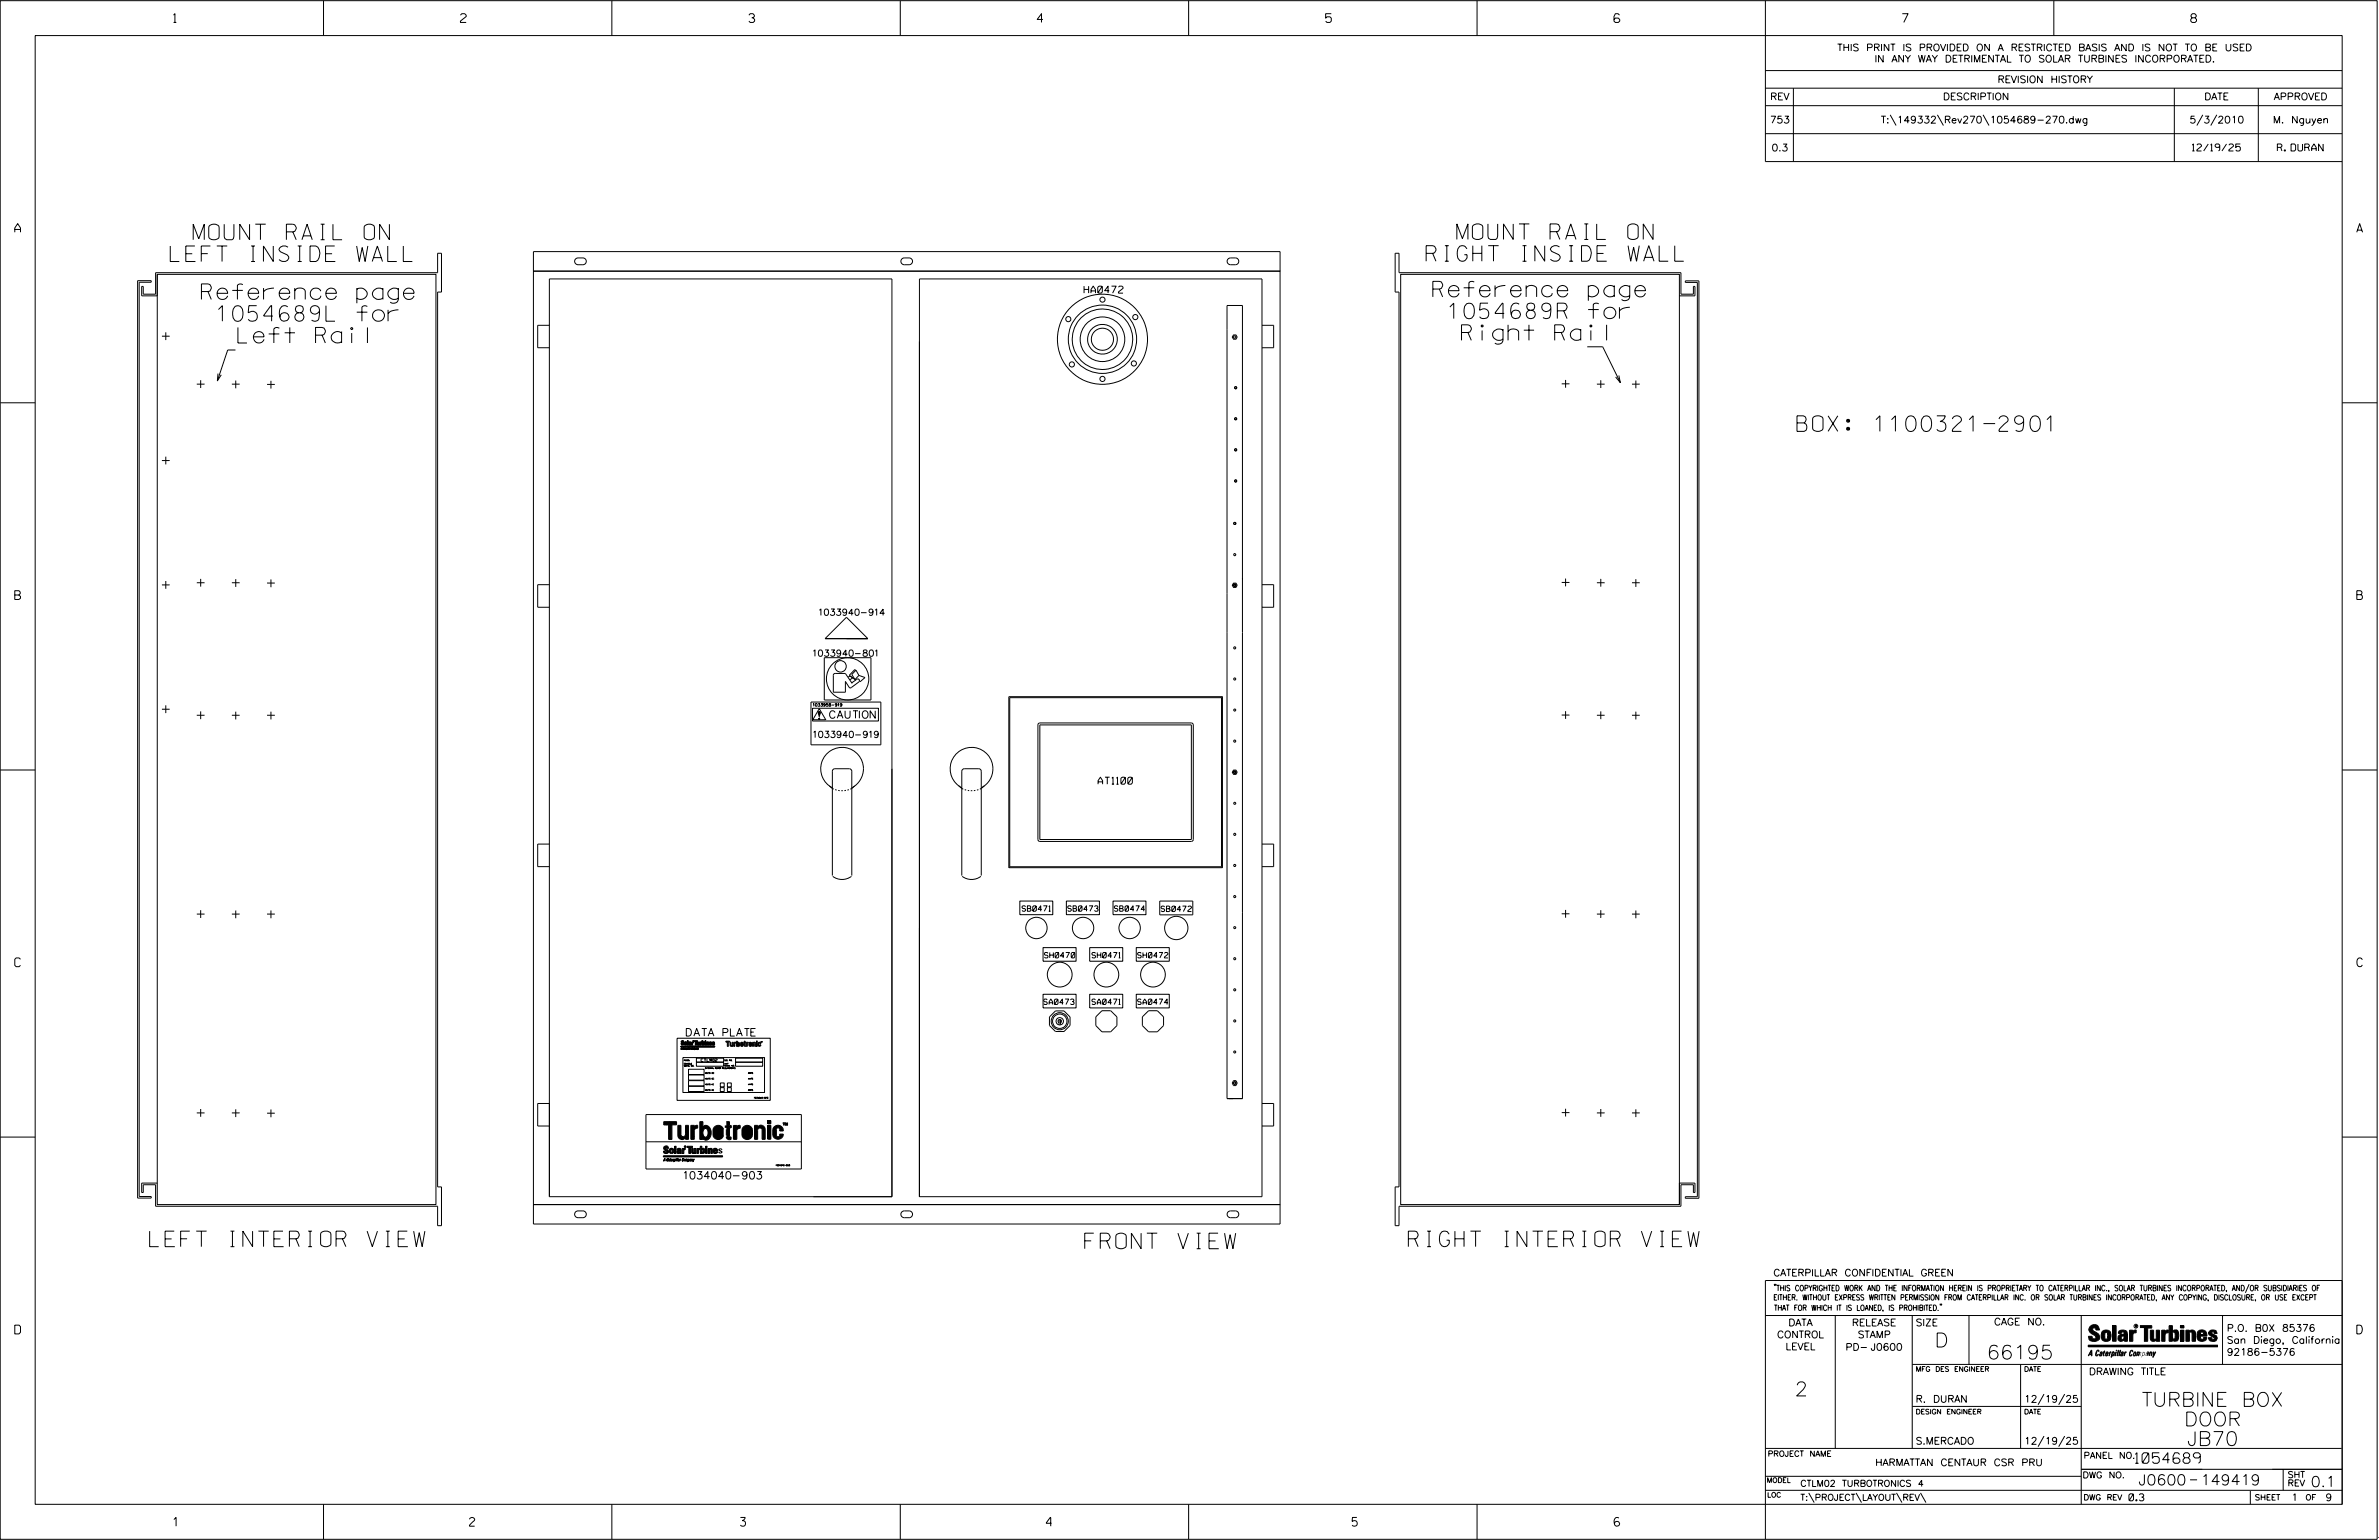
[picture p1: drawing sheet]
<svg xmlns="http://www.w3.org/2000/svg" width="864mm" height="559mm" viewBox="0 0 864 559" stroke-linecap="round" stroke-linejoin="round" font-family="sans-serif">
<defs><g id="words">
<g font-size="5.6">
<text x="70.1" y="87">MOUNT RAIL ON</text>
<text x="528.8" y="86.9">MOUNT RAIL ON</text>
<text x="61.8" y="94.9">LEFT INSIDE WALL</text>
<text x="517.7" y="94.8">RIGHT INSIDE WALL</text>
<text x="520.1" y="107.7">Reference page</text>
<text x="73.1" y="108.7">Reference page</text>
<text x="78.8" y="116.6">1054689L for</text>
<text x="525.8" y="115.6">1054689R for</text>
<text x="86.3" y="124.5">Left Rail</text>
<text x="530.5" y="123.5">Right Rail</text>
<text x="652.3" y="156.5">BOX: 1100321-2901</text>
<text x="54.3" y="452.3">LEFT INTERIOR VIEW</text>
<text x="393.8" y="453.1">FRONT VIEW</text>
<text x="511.2" y="452.3">RIGHT INTERIOR VIEW</text>
</g>
<g font-size="5.1">
<text x="702.3" y="488.8">D</text>
<text x="721.2" y="493.2">66195</text>
<text x="651.5" y="506.5">2</text>
<text x="777.5" y="510.3">TURBINE BOX</text>
<text x="792.8" y="517.4">DOOR</text>
<text x="793.9" y="524.5">JB70</text>
</g>
<g font-size="3.8">
<text x="775.1" y="531">1054689</text>
<text x="776.3" y="538.9">J0600</text>
<text x="798.8" y="538.9">149419</text>
<text x="838.8" y="539.5">0.1</text>
</g>
<g font-size="3.2">
<text x="63" y="8.2">1</text>
<text x="167.2" y="8.2">2</text>
<text x="271.8" y="8.2">3</text>
<text x="376.5" y="8.2">4</text>
<text x="481.2" y="8.2">5</text>
<text x="690.6" y="8.2">7</text>
<text x="795.3" y="8.2">8</text>
<text x="5.4" y="84.3">A</text>
<text x="855.5" y="84.3">A</text>
<text x="5.4" y="217.5">B</text>
<text x="855.6" y="217.5">B</text>
<text x="5.4" y="350.8">C</text>
<text x="855.6" y="350.8">C</text>
<text x="5.4" y="484">D</text>
<text x="855.6" y="484">D</text>
<text x="62.8" y="553.8">1</text>
<text x="170.4" y="553.8">2</text>
<text x="268.8" y="553.8">3</text>
<text x="379.8" y="553.8">4</text>
<text x="490.8" y="553.8">5</text>
<text x="585.9" y="553.8">6</text>
</g>
<g font-size="2.7">
<text x="301.2" y="260.6">CAUTION</text>
<text x="249.1" y="375.9">DATA PLATE</text>
<text x="248.4" y="427.8">1034040-903</text>
</g>
<g font-size="2.5">
<text x="666.9" y="18.5">THIS PRINT IS PROVIDED ON A RESTRICTED BASIS AND IS NOT TO BE USED</text>
<text x="680.5" y="22.6">IN ANY WAY DETRIMENTAL TO SOLAR TURBINES INCORPORATED.</text>
<text x="725.1" y="30">REVISION HISTORY</text>
<text x="642.6" y="36.3">REV</text>
<text x="705.3" y="36.3">DESCRIPTION</text>
<text x="800.2" y="36.3">DATE</text>
<text x="825.4" y="36.3">APPROVED</text>
<text x="642.5" y="44.7">753</text>
<text x="682.8" y="44.7">T:\149332\Rev270\1054689-270.dwg</text>
<text x="794.8" y="44.7">5/3/2010</text>
<text x="825.1" y="44.7">M. Nguyen</text>
<text x="643.1" y="54.8">0.3</text>
<text x="795.8" y="54.8">12/19/25</text>
<text x="826.7" y="54.8">R. DURAN</text>
<text x="393.5" y="106.4">HA0472</text>
<text x="398.6" y="284.5">AT1100</text>
<text x="643.8" y="463">CATERPILLAR CONFIDENTIAL GREEN</text>
<text x="645.1" y="485.5">CONTROL</text>
<text x="649.2" y="481.1">DATA</text>
<text x="672.3" y="481.1">RELEASE</text>
<text x="674.4" y="485.5">STAMP</text>
<text x="695.4" y="481.1">SIZE</text>
<text x="723.8" y="480.8">CAGE NO.</text>
<text x="808.4" y="483.1">P.O. B0X 85376</text>
<text x="648.2" y="489.8">LEVEL</text>
<text x="669.9" y="490">PD- J0600</text>
<text x="808.4" y="487.5">San Diego, California</text>
<text x="808.4" y="491.8">92186-5376</text>
<text x="758.3" y="498.9">DRAWING TITLE</text>
<text x="695.4" y="508.9">R. DURAN</text>
<text x="734.8" y="508.9">12/19/25</text>
<text x="695.4" y="524.1">S.MERCADO</text>
<text x="734.8" y="524.1">12/19/25</text>
<text x="680.7" y="531.9">HARMATTAN CENTAUR CSR PRU</text>
<text x="772.8" y="544.6">0.3</text>
<text x="831.8" y="544.6">1</text>
<text x="844.2" y="544.6">9</text>
</g>
<g font-size="2.3">
<text x="297.4" y="223.3">1033940-914</text>
<text x="295.3" y="238.2">1033940-801</text>
<text x="295.4" y="267.6">1033940-919</text>
<text x="756.4" y="529.2">PANEL NO.</text>
<text x="653.5" y="539.4">CTLM02 TURBOTRONICS 4</text>
<text x="756" y="536.3">DWG NO.</text>
<text x="830.4" y="539.3">REV</text>
<text x="830.4" y="536.2">SHT</text>
<text x="653.5" y="544.5">T:\PROJECT\LAYOUT\REV\</text>
</g>
<g font-size="2">
<text x="371" y="330.7">SB0471</text>
<text x="387.6" y="330.7">SB0473</text>
<text x="404.5" y="330.7">SB0474</text>
<text x="421.5" y="330.8">SB0472</text>
<text x="379.1" y="347.6">SH0470</text>
<text x="396.4" y="347.6">SH0471</text>
<text x="413" y="347.6">SH0472</text>
<text x="378.9" y="364.5">SA0473</text>
<text x="396.4" y="364.5">SA0471</text>
<text x="413" y="364.5">SA0474</text>
<text x="643.8" y="468.4">&quot;THIS COPYRIGHTED WORK AND THE INFORMATION HEREIN IS PROPRIETARY TO CATERPILLAR INC., SOLAR TURBINES INCORPORATED, AND/OR SUBSIDIARIES OF</text>
<text x="643.8" y="471.8">EITHER. WITHOUT EXPRESS WRITTEN PERMISSION FROM CATERPILLAR INC. OR SOLAR TURBINES INCORPORATED, ANY COPYING, DISCLOSURE, OR USE EXCEPT</text>
<text x="644" y="475.6">THAT FOR WHICH IT IS LOANED, IS PROHIBITED.&quot;</text>
<text x="641.7" y="528.5">PROJECT NAME</text>
<text x="756.3" y="544.3">DWG REV</text>
<text x="818.5" y="544.3">SHEET</text>
<text x="836.9" y="544.3">OF</text>
</g>
<g font-size="1.8">
<text x="695.4" y="497.6">MFG DES ENGINEER</text>
<text x="734.8" y="497.6">DATE</text>
<text x="695.4" y="513.1">DESIGN ENGINEER</text>
<text x="734.8" y="513.1">DATE</text>
<text x="641.3" y="538">MODEL</text>
<text x="641.5" y="543.3">LOC</text>
</g>
<text font-size="1.1" x="254.5" y="385.2">CTLM02</text>
<text font-size="1" x="295.2" y="256.3">1033958-919</text>
<text font-size=".9" x="775.1" y="481.7">R</text>
<text font-size=".5" x="281.5" y="423.1">1034040-903</text>
<g font-size=".4">
<text x="248.3" y="385">MODEL</text>
<text x="248.3" y="386.2">CONSOLE</text>
<text x="256" y="387.8">EXTERNAL POWER REQUIREMENTS</text>
<text x="256" y="389.6">VOLTS DC</text>
<text x="263" y="386.2">UNIT</text>
<text x="263" y="386.9">SERIAL NO.</text>
<text x="271.6" y="389.6">AMPS</text>
<text x="256" y="391.6">VOLTS DC</text>
<text x="256" y="393.7">VOLTS AC</text>
<text x="256" y="395.8">VOLTS AC</text>
<text x="271.6" y="391.6">AMPS</text>
<text x="271.6" y="393.7">AMPS</text>
<text x="271.6" y="395.8">AMPS</text>
<text x="248.5" y="416.2">R</text>
</g>
<text font-size=".2" x="251.6" y="377.8">R</text>
</g></defs>
<g fill="none" stroke="#000" stroke-width=".36">
<path d="M.1 .2h862.8v558.4h-862.8zM12.8 12.9h837.4v533h-837.4zM117.4 .2v12.7M222.1 .2v12.7M326.8 .2v12.7M431.5 .2v12.7M536.2 .2v12.7M587.9 5.5l-.5-.5h-1l-.5 1v1.7l.5 .4h1l.6-.4v-.6l-.6-.5h-1l-.5 .5M640.9 .2v58.4h209.3M745.6 .2v12.7M640.9 25.6h209.3M640.9 32h209.3"/>
<path d="M640.9 38.3h209.3M651 32v26.6M789.3 32v26.6M819.8 32v26.6M640.9 48.5h209.3M686.2 41.7l2.1 3.8M703.3 41.7l2.2 3.8M719.9 41.7l2.1 3.8M799.6 41.7l-2.1 3.8M804.7 41.7l-2.2 3.8M57.1 99.6h101.2v337.5h-101.2zM57.1 99.6v7.8h-5.7v-3.5h.6v2.9h4.5v-7.8h102.4v-7.1h1.4v14.1h-1.4v324.7h1.4v14h-1.4v-7h-102.4v-7.8h-4.5v2.8h-.6v-3.4h5.7"/>
<path d="M193.6 98.4h271.1v338.7h-271.1zM193.6 91.3h271.1v7.1h-271.1zM208.8 94.1l.6-.4 2.2-.1a1.23 1.23 0 0 1 1.2 1.2 1.23 1.23 0 0 1-1.2 1.3l-2.5-.3-.5-1zM327.3 94.1l.6-.4 2.1-.1a1.23 1.23 0 0 1 1.3 1.2 1.23 1.23 0 0 1-1.3 1.3l-2.5-.3-.5-1zM445.7 94.1l.6-.4 2.2-.1a1.23 1.23 0 0 1 1.2 1.2 1.23 1.23 0 0 1-1.2 1.3l-2.5-.3-.5-1zM508.5 99.6h101.1v337.5h-101.1zM50 101.8h4.9v.6h-4.4v331.8h4.4v.5h-4.9zM199.4 101.2h124.4v333h-124.4zM199.4 118h-4.2v8.2h4.2M333.8 101.2h124.3v333h-124.3zM445.4 110.8h5.6v287.8h-5.6zM458.1 118h4.3v8.2h-4.3"/>
<path d="M609.6 107.4h5.7v-3.5h-.6v2.9h-4.5v-7.8h-102.3v-7.1h-1.5v14.1h1.5v324.7h-1.5v14h1.5v-7h102.3v-7.8h4.5v2.8h.6v-3.4h-5.7v7.8M611.8 101.9h4.9v332.9h-4.9v-.6h4.4v-331.7h-4.4zM58.8 122h2.8M60.2 120.6v2.8M71.4 139.4h2.9M72.8 138v2.8M79.1 135.6l-.2 2.6 1.4-2.2M84.2 139.4h2.8M85.5 127h-2.8l-3.8 11.2M85.6 138.1v2.8M96.9 139.5h2.9M98.4 138.2v2.8"/>
<path d="M447.8 121.5h.9l.4 .8-.4 .8h-.9l-.5-.8zM566.9 139.3h2.8M568.3 137.9v2.8M579.7 139.4h2.8M581.1 138v2.8M581.8 125.8l6.4 13M587.7 136.2l.5 2.6-1.7-2M592.4 139.4h2.8M593.8 138.1v2.8M.1 146.2h12.7M850.2 146.2h12.7M58.8 167.1h2.8"/>
<path d="M60.2 165.7v2.8M58.8 212.2h2.8M60.2 210.8v2.8M71.4 211.5h2.9M72.8 210v2.9M84.2 211.5h2.8M85.6 210.1v2.9M96.9 211.6h2.9M98.4 210.3v2.8M199.4 212.2h-4.2v8.1h4.2M447.8 211.6h.9l.4 .8-.4 .7h-.9l-.5-.7zM458.1 212.2h4.3v8.1h-4.3"/>
<path d="M566.9 211.3h2.8M568.3 209.9v2.9M579.7 211.5h2.8M581.1 210v2.9M592.4 211.5h2.8M593.8 210.1v2.9M299.2 238.7h17v15.3h-17zM307.3 224l7.7 7.7h-15.5zM58.8 257.4h2.8M60.2 255.9v2.9M71.4 259.5h2.9M72.8 258.1v2.8"/>
<path d="M84.2 259.5h2.8M85.6 258.2v2.9M96.9 259.5h2.9M98.4 258.2v2.9M294.4 254.7h25.4v15.6h-25.4zM295 257h23.9v4.6h-23.9zM297.4 257.1l2.4 4.1h-4.7zM297.8 258.7l-.8 .5M307.9 245.7l.7-.4 .9 .7-1 .7M309.2 247.8l1.6-1.2a.63 .63 0 0 1 1-.1 .63 .63 0 0 1-.1 1l-3.1 2.1-1.7-2.3v3.9h-4.4v-6.4l.4-.4h4l2.5 3.6M310.4 246.6l.3 .1M310.6 243.3l-.3-.3-2 2 2.1 1.6"/>
<path d="M311.8 245.1l-1.4 1.5M311.8 245.1l-1.1-1.9-1.5 1.6 1.2 1.8M311.8 245.1l2.2 .8-1.8 1.5M443.4 253.2v61.3M443.4 253.2h-76.9v61.3M443.8 252.8l-.4 .4M443.8 252.8v62.1M443.8 252.8h-77.6v62.1M566.9 259.5h2.8M568.3 258.1v2.7M579.7 259.5h2.8M581.1 258.1v2.8"/>
<path d="M592.4 259.5h2.8M593.8 258.2v2.9M.1 279.4h12.7M297.2 260.8l.1 .1M297.3 260.9h.1M297.3 260.7l.3 .2M297.3 260.8l.1 .1M297.3 260.7l-.1 .1M297.4 260.7l.1 .2M297.4 260.7l-.2 .1M297.4 260.7l-.1 .2M297.5 260.7l.1 .2"/>
<path d="M297.5 260.7l-.2 .2M297.5 260.8l-.2 .1M297.6 260.7l-.2 .2M297.6 260.9h.1M297.6 260.8l-.2 .2M377 262.5l.5-.2h55l.5 .2 .2 .5v41.6l-.2 .5-.5 .2h-55l-.5-.2-.2-.5v-41.6zM377.5 263h55v41.6h-55zM447.8 279.4h.9l.4 .8-.4 .8h-.9l-.5-.8zM850.2 279.4h12.7M301.1 285.2l1.5 1.1M303.2 286.5l.5 .2M304.3 286.8l.5 .1"/>
<path d="M305.4 286.9h.6M307.1 286.8l-.6 .1M308.2 286.5l-.6 .2M309.2 285.9a7.8 7.8 0 0 0 2.5-11.8 7.8 7.8 0 0 0-12 0 7.8 7.8 0 0 0 2.5 11.8M310.3 285.2l-1.6 1.1M348.1 285.2l1.6 1.1M350.2 286.5l.5 .2M351.3 286.8l.5 .1M352.4 286.9h.6M354.1 286.8l-.6 .1M355.2 286.5l-.6 .2M356.2 285.9a7.8 7.8 0 0 0 2.5-11.8 7.8 7.8 0 0 0-12.1 0 7.8 7.8 0 0 0 2.5 11.8"/>
<path d="M357.3 285.2l-1.6 1.1M199.4 306.3h-4.2v8.2h4.2M302.2 317.7v-37.9l.2-.6 .6-.3h5.3l.6 .3 .3 .6v37.9M302.3 318a5.6 5.6 0 0 0 6.8 0M349.1 317.7v-37.9l.3-.6 .6-.3h5.3l.6 .3 .3 .6v37.9M349.3 318a5.6 5.6 0 0 0 6.8 0M366.2 314.9h77.6M366.5 314.5l-.3 .4M366.5 314.5h76.9M443.4 314.5l.4 .4M458.1 306.3h4.3v8.2h-4.3M71.4 331.7h2.9"/>
<path d="M72.8 330.3v2.8M84.2 331.7h2.8M85.6 330.4v2.8M96.9 331.7h2.9M98.4 330.4v2.8M370.2 327h12v4.9h-12zM387.1 327h12v4.9h-12zM404 327h12v4.9h-12zM421 327h12v5h-12zM566.9 331.6h2.8M568.3 330.2v2.8M579.7 331.7h2.8"/>
<path d="M581.1 330.3v2.8M592.4 331.7h2.8M593.8 330.4v2.8M378.6 343.9h12v4.9h-12zM395.6 343.9h12v4.9h-12zM412.5 343.9h12v4.9h-12zM245.8 376.7h33.8v22.6h-33.8zM247.2 379.7l12.2 .2zM247.2 379.6l12.2 .2zM247.2 379.7h12.2M247.3 377.8l.8-.1 .1 .4-.6-.2 .3 .4a.49 .49 0 0 1 .2 .8 .49 .49 0 0 1-.8-.1l-.1-.3 .6 .2 .1-.2-.6-.4zM248.9 378.1l.4 .1v.4v.4l-.5 .2 .4-.1 .1-.4-.1-.4-.4-.2v.9z"/>
<path d="M249.4 377.7h.4v1.5h-.4zM249.5 377.6h.3v1.5h-.3zM250 378.3l.8-.1 .1 1h-.3l-.1-.8zM250 378.2h.8l.1 .9h-.3l-.1-.8zM250.5 378.8l-.2 .2 .2-.5-.6 .4 .2 .3 .5-.1M250.6 378.8l-.3 .1 .3-.4-.6 .3 .2 .3 .4-.1M251.1 378.2l.6-.1-.3 1.1h-.3zM251.1 378.1h.6l-.3 1h-.3zM251.6 377.6h.2v.2h-.2zM252 377.7h1.2v.3h-.4v1.2h-.4v-1.2h-.4zM252.1 377.6h1.1v.3h-.4v1.2h-.4v-1.2h-.3zM253 378.2h.3l.1 .8 .2-.8h.3v1h-.8z"/>
<path d="M253 378.1h.4l.1 .9 .1-.9h.3v1h-.8zM254.1 378.2l.6-.1-.3 1.1h-.3zM254.1 378.1h.6l-.2 1h-.4zM254.8 377.7h.3v1.5h-.3zM254.8 377.6h.4l-.1 1.5h-.3zM255.1 378.2l.6 .1-.1 .9-.5-.1 .3-.4zM255.3 378.1l.4 .1-.1 .9-.5-.1v-.3l.3 .2v-.6l-.3 .1zM255.9 377.7l.3 .2zM255.9 378.2h.3v1h-.3zM255.9 378.1h.3v1h-.3zM255.9 377.6l.3 .3zM256.4 378.2l.8 .1 .1 .9h-.3l-.1-.9-.2 .9h-.3z"/>
<path d="M256.4 378.1l.9 .1v.9h-.3l-.1-.9-.1 .9h-.4zM257.5 378.3l.4-.2-.1 .9 .5-.2a.53 .53 0 0 1-.8 .3 .53 .53 0 0 1 0-.8zM257.5 378.2l.4-.1-.1 .8 .6-.1a.53 .53 0 0 1-.8 .3 .53 .53 0 0 1-.1-.9zM257.9 378.1l.4 .2 .1 .4h-.7l.4-.1zM257.9 378.1l.4 .1 .1 .4h-.6l.3-.1zM258.6 378.3l.7-.1 .1 .3-.6-.1 .6 .4a.43 .43 0 0 1-.4 .4 .43 .43 0 0 1-.5-.4l.6 .1-.6-.3zM258.6 378.2l.7-.1 .1 .3h-.5l.5 .3a.43 .43 0 0 1-.4 .5 .43 .43 0 0 1-.4-.4h.5l-.5-.3zM263.5 377.8h1.4v.3h-.5v1.6h-.4v-1.6h-.5zM264 377.8l-.4 .3M264.4 379.5l-.2 .2M265 378.2h.3v1l.4 .2 .1-1.2h.3v1.5h-.3v-.3l-.3 .3-.4-.1zM265.6 379.4h.1"/>
<path d="M266.4 378.2h.7v.3l-.4 .2v1h-.3zM266.7 379.2l-.3 .4M267.3 377.8h.4v.6a.7 .7 0 0 1 1 .4 .7 .7 0 0 1-.5 .9h-.9zM268.9 378.4l.4-.2 .6 .4v.7l-.3 .3h-.5l-.4-.3zM269.2 378.5l.3 .1-.2 .8zM269.5 378.6h.1M269.5 379.3h.1M270.2 377.8h.3l.2 .4-.2 1.5-.3-.3zM270.9 378.2h.7l-.3 .5v1h-.4zM272 378.4l.4-.2 .4 .2 .1 .9-.3 .3-.7-.1zM272.6 378.6h.1M272.6 379.3h.1"/>
<path d="M272.6 378.6h-.4v.7h.4M272.6 378.6v.7M273.2 378.2l1 .1 .1 1.4h-.3v-1.1l-.4-.1-.1 1.2h-.3zM274.3 378.6h.1M274.6 378.2h.3v1.5h-.3zM274.6 377.7h.3v.3h-.3zM274.9 379.4l-.3 .3M275.1 379.3h.1M275.6 379.7h.1M275.7 379.7h.1M275.9 379.2l.3-.1-.5 .6-.6-.4M275.9 379.2l-.3 .2v-.9l.3 .3 .3-.2-.5-.4-.6 .4v.7"/>
<path d="M275.9 379.2h.1M276.4 377.9l-.1 .3v-.2M276.4 377.9l.3 .3v-.3h-.5l.2 .1M276.5 378v.2M276.6 378v.2M378.6 360.8h12v4.9h-12zM384.5 371.1a.63 .63 0 0 1-.2-1 .63 .63 0 0 1 1 .1 .63 .63 0 0 1-.3 1M384.5 370v1.9M385 370v1.9M395.6 360.8h12v4.9h-12zM412.5 360.8h12v4.9h-12zM247.4 380.3l-.1 .3z"/>
<path d="M247.4 380.2l.1 .6h-.3zM247.5 380.2l-.2 .3zM247.5 380.2v.5h-.3zM247.9 383.8h29.6v12.6h-29.6zM248 380.2l.2 .2-.2-.1-.1 .5zM248 380.2l.2 .1h-.2l-.1 .3 .2-.1-.2 .2zM248.2 380.5l.3-.1-.1 .4zM248.4 380.6h.1M248.3 380.4h.2v.3zM248.6 380.4v.4zM248.6 386.6h-.3l.3 .2-.3 .1M248.7 380.2l-.1 .5z"/>
<path d="M248.8 386.7h.1M248.8 380.4h.3l-.1 .4zM248.9 380.3l.2 .1-.1 .3zM248.8 380.5h.1M248.9 380.5h.1M249 386.5h-.2v.5h.2M249.2 386.7l.2-.2h-.2v.5M249.2 380.4l-.1 .4zM249.2 380.3l-.1 .4zM249.3 386.7l.1 .3M249.4 380.4l.2 .1-.3 .4zM249.5 380.3l.1 .3-.3 .2z"/>
<path d="M249.5 380.4l-.1 .4zM249.5 380.4v.3zM249.6 386.5v.5M249.7 387l.2-.5 .1 .5M249.8 386.8h.2M249.8 380.4l-.1 .4zM249.8 380.3h.1M249.8 380.3l-.1 .4zM249.9 380.2h.1M249.9 394.2h5.7v1.9h-5.7zM249.9 392.1h5.7v1.9h-5.7zM249.9 390.1h5.7v1.8h-5.7z"/>
<path d="M249.9 388h5.7v1.9h-5.7zM250 380.2l-.1 .6zM250 380.2l-.1 .5zM250.1 386.5v.5h.3M250.2 380.2l-.2 .6zM250.2 380.2l-.1 .5zM250.4 380.6h.1M250.3 380.4l.1 .4h-.2zM250.3 380.3l.1 .4h-.2zM250.6 380.4l-.1 .4zM250.6 380.3l-.1 .4zM251.2 386.5v.5l-.3-.5v.5"/>
<path d="M251.5 380.4h.2l-.2 .4zM251.5 380.4h.2l-.2 .3zM251.5 380.4l.1 .3zM251.5 380.4l.1 .2zM251.8 380.4h.4l-.1 .4v-.4l-.4 .4zM251.8 386.9h.1M251.8 380.3h.4l-.1 .4v-.4l-.4 .4zM252.3 380.4l.2 .1-.3 .4zM252.3 380.3l.3 .2-.4 .3zM252.4 380.4l-.1 .3zM252.4 380.4l-.1 .2zM252.8 380.6h.1"/>
<path d="M252.6 380.5l.2-.1v.4h-.2l.2-.3zM252.7 380.4l.2-.1-.1 .4zM252.8 384h9.9v1.4h-9.9zM252.8 385.5h9.9v1.4h-9.9zM253 380.4h.2l-.1 .4v-.4l-.2 .4zM253 380.3h.2v.4l-.1-.4-.2 .4zM253.3 380.4v.3l.2-.3-.3 .5zM253.3 380.3l.1 .3 .2-.3-.3 .5zM261.5 394.7h1.4v1.4h-1.4zM261.5 393h1.4v1.4h-1.4zM263.3 384.6h-.3l.3 .2-.3 .1M263.5 384.9h.1"/>
<path d="M264.1 394.7h1.4v1.4h-1.4zM264.1 393h1.4v1.4h-1.4zM264.2 384.9h.1M265.1 384.5v.5l-.3-.5v.5M265.7 384.9h.1M267 384h9.9v1.4h-9.9zM267 385.5h9.9v1.4h-9.9zM273.8 398.2l.1 .4M274.6 398.1h.3v.4h-.3M275.4 398.5h-.3l.2-.4v.5M276.4 398.5h-.4l.2-.4v.5M277 398.4h.4"/>
<path d="M277.8 398.3l-.2 .1v-.3l.2 .3-.2 .1M278.1 398.2l.1 .4M278.8 398.2l-.3 .1 .2 .3v-.3l-.2 .2M447.8 392.1h.9l.4 .9-.4 .9h-.9l-.5-.9zM.1 412.6h12.7M71.4 403.8h2.9M72.8 402.4v2.8M84.2 403.8h2.8M85.6 402.5v2.8M96.9 403.9h2.9M98.4 402.6v2.8M199.4 400.4h-4.2v8.2h4.2"/>
<path d="M234.5 414.3h56.4M234.5 404.4h56.4v19.8h-56.4zM240.8 419.5h21.5v.2h-21.5zM240.8 419.4h21.5v.3h-21.5zM240.8 419.6h21.5M240.9 407h4.7v1.2h-1.7v5.3h-1.2v-5.3h-1.8zM241.1 416.1a.98 .98 0 0 1 1.4 0l.2 .6-1.1-.4a.93 .93 0 0 0 .9 1l.2 .5a1.02 1.02 0 0 1-1.7 .5l-.2-.6h.6l.1 .3 .5 .1a.97 .97 0 0 0-.9-1zM243.1 407l-1.2 1.2M243.8 418.3l.2-.7-.2-.9 .7 .2 .1 .7-.1 .7-.7 .3M243.9 413.2l-.2 .3M244.9 415.9h.5v2.6h-.5zM245.8 417l.4-.3a.81 .81 0 0 1 1.1 .6v1.2h-.5l-.1-1.4-.9 .1z"/>
<path d="M246.1 408.3h1.1v3.3a.84 .84 0 0 0 .9 .8 .84 .84 0 0 0 .7-1v-3.1h1.1v5.1h-1.1v-.7a1.47 1.47 0 0 1-1.7 .8 1.47 1.47 0 0 1-1-1.6zM246.8 417.9l-.5 .2 .5-.7h-.7l-.4 .6 .3 .5 .8-.2M247.6 416.7h.6v.2l.5-.2v.4l-.4 .2-.1 1.2h-.6zM249.4 415.9h2v.5h-.8v2.1h-.6v-2.1h-.6zM250.8 408.3h1.2v.5l.6-.4 .7-.1v1.1l-.8 .1-.5 .6v3.3h-1.2zM251.1 416.7h.5l.2 1.6 .3-1.6h.5l.1 1.8h-1.5zM252 412.3l-1.1 1.1M253 416.7h.5v.2l.6-.2v.4l-.5 .2-.1 1.2h-.5zM254 407h1.2v2.1a1.58 1.58 0 0 1 1.8-.6 1.58 1.58 0 0 1 1 1.6 2.73 2.73 0 0 1-1.9 3.6l-1-.6v.4h-1.1zM254.2 415.9h.6l-.1 2.6h-.5zM254.8 416.9l.7-.2 .3 .2-.2 1.6-.9-.2v-.4l.3 .4 .2-.7-.2-.6-.2 .3zM255.6 409.7a1.18 1.18 0 0 1 1.3 .4 1.18 1.18 0 0 1 .1 1.3 .97 .97 0 0 1-.9 1.2 .97 .97 0 0 1-.9-1.2v-1z"/>
<path d="M256.1 416.7h.6v1.8h-.6zM256.1 415.9h.6v.4h-.6zM257 416.7l.6 .2a.57 .57 0 0 1 .5-.2 .57 .57 0 0 1 .5 .4v1.4h-.6l-.1-1.5-.3 .1v1.4h-.6zM259.1 416.8l.5-.1-.1 .3a.79 .79 0 0 0 .3 1.2l.1-.3h.6a.94 .94 0 0 1-1.5 .4 .94 .94 0 0 1 .1-1.5zM259.6 416.7a.78 .78 0 0 1 .9 1h-1.1v-.3h.5zM262.4 409.8v2.2M262.6 409.8a1.98 1.98 0 0 0-1.9-1.5 1.98 1.98 0 0 0-1.9 1.5v2.2a1.97 1.97 0 0 0 1.9 1.5 1.97 1.97 0 0 0 1.9-1.5M263.7 412h.1M263.7 407h1.1v1.4h.6v.9h-.6v3l.6 .2v1a1.15 1.15 0 0 1-1.7-1M263.7 409.8v2.2M266.2 408.4h1.3v.4l.5-.4h.7v1l-.7 .1-.5 .6v3.3h-1.3zM269.9 408.9a1.97 1.97 0 0 1 3.3 .9v2.2a1.97 1.97 0 0 1-1.9 1.5 1.97 1.97 0 0 1-2-1.5v-2.2z"/>
<path d="M271.9 409.8a.6 .6 0 0 0-.6-.6 .6 .6 0 0 0-.6 .6v2.2a.6 .6 0 0 0 .6 .6 .6 .6 0 0 0 .6-.6M271.9 412h.1M271.9 409.8v.1M271.9 409.9v2.1M273.9 408.3h1.1v.8a1.46 1.46 0 0 1 1.8-.8 1.46 1.46 0 0 1 1 1.7v3.4h-1.2v-3.5a.84 .84 0 0 0-1-.6 .84 .84 0 0 0-.6 1v3.1h-1.1zM277.8 409.9h.1M278.7 406.6h1.1v1.2h-1.1zM278.7 408.3h1.1v5.1h-1.1zM278.9 406.6l-.2 .2M279.8 412.8l-.5 .6M280.5 412h.1M282.2 413.4h.1"/>
<path d="M282.4 413.4h.1M283 411.9v-.4h1.3a1.95 1.95 0 0 1-1.7 1.9 1.95 1.95 0 0 1-2.1-1.4M283 411.9h.1M283 411.9a.6 .6 0 0 1-.6 .6 .6 .6 0 0 1-.6-.6v-2a.6 .6 0 0 1 .6-.7 .6 .6 0 0 1 .6 .7v.5h1.3a1.93 1.93 0 0 0-1.6-2.1 1.93 1.93 0 0 0-2.2 1.5v2.2M284.2 407.4h.7l-.2 .2v.7zM284.7 408l-.2 .2M285 407.4h.3l.2 .7 .1-.7h.3v.9l-.2-.7-.2 .7-.3-.7-.2 .7zM285.2 407.4l-.2 .2M458.1 400.4h4.3v8.2h-4.3M566.9 403.7h2.8M568.3 402.3v2.8M579.7 403.8h2.8"/>
<path d="M581.1 402.4v2.8M592.4 403.8h2.8M593.8 402.5v2.8M850.2 412.6h12.7M193.6 437.1h271.1v7h-271.1zM208.8 439.9l.6-.5h2.2a1.23 1.23 0 0 1 1.2 1.2 1.23 1.23 0 0 1-1.2 1.3l-2.5-.3-.5-1zM241.3 420.3l.1 1-.1-.3-.5 .3zM241.3 420.4v.6h-.2zM242.2 420.5l.4-.1-.3 .1-.2 .6 .4-.1-.3 .3zM242.8 421l.2-.1-.2 .3zM242.9 420.7h.2l-.1 .6-.4-.2 .4-.2zM243.5 420.5l-.1 .8z"/>
<path d="M243.8 420.7h.3v.3h-.3l-.1 .2 .4-.1-.3 .2zM243.9 420.7l.2 .2h-.3zM244.4 420.6l.2 .1-.4 .6zM244.8 420.6l.3 .3-.5 .6zM244.8 420.8l.3-.1-.3 .6zM245.4 420.6l-.2 .7zM245.5 420.4h.1M245.8 420.3l-.2 1zM246.1 420.3l-.2 1zM246.3 420.7l.3-.1-.1 .7h-.4l.5-.5zM246.3 421v.2zM246.9 420.6l.2 .1-.4 .6z"/>
<path d="M247.8 420.5l.4-.1-.4 .1-.1 .6 .4-.1-.3 .3zM248.5 420.7h.2l-.3 .5zM249 420.6l.6 .1-.2 .6v-.6l-.2 .6v-.6l-.4 .6zM249.9 420.6l.3 .1v.3l-.6 .5zM249.9 420.7l.3 .1-.3 .4zM250.5 420.7l.3-.1-.2 .7h-.3l.4-.5zM250.5 421l-.1 .2zM251 420.6l.4 .1-.2 .6v-.6l-.3 .6zM251.6 420.6l.1 .5 .3-.5-.5 .9zM327.3 439.9l.6-.5h2.1a1.23 1.23 0 0 1 1.3 1.2 1.23 1.23 0 0 1-1.3 1.3l-2.5-.3-.5-1zM445.7 439.9l.6-.5h2.2a1.23 1.23 0 0 1 1.2 1.2 1.23 1.23 0 0 1-1.2 1.3l-2.5-.3-.5-1zM640.9 477.3h209.3"/>
<path d="M644.2 466.1l-.1 .4M644.7 466.1l-.2 .4M666.2 477.3v48.3M694.2 477.3v48.3M704.4 473.3l-.1 .4M704.8 473.3l-.1 .4M714.8 477.3v17.8M755.5 477.3v68.6M806.8 477.3v17.8M816.5 466l-1.4 3.1M850.2 464.6h-209.3v94M850.2 464.8v81.1"/>
<path d="M694.2 495.1h156M733.5 495.1v30.5M758.6 481.4a2.02 2.02 0 0 1 3.1-.1l.5 1.3h-1.3l-.2-.6-.4-.2-.6 .1-.1 .4 .4 .7a2.46 2.46 0 0 1 2.2 2.9 2.83 2.83 0 0 1-3.8 .3l-.3-1.3h1.3l.2 .7 .6 .3 .5-.2 .2-.5-.4-.6-1.9-1.2-.4-.9zM759.2 491.3h-.7l.7-1.2v1.9h.2l-.1-2.1-1.3 2.1 .5-.5h.7M761.3 490l.3-.2 .4 .3-.1 .3-.3-.4-.4 .3-.3 1.6h.4l.4-.5-.3 .6-.4 .1-.3-.4zM762.6 490.6l.5-.1-.1 1.4h-.9a.74 .74 0 0 1 .9-.8l-.3 .7-.5 .1 .2-.5 .6-.2v-.5l-.7 .2zM763 483.2a2.17 2.17 0 0 1 3.1 0l.3 1.4-.3 1.5a2.17 2.17 0 0 1-3.1 0l-.3-1.5zM763.6 490.5l.4-.4 .2 .6h-.3l-.3 .9 .2 .4-.3-.1zM764.1 483.7l.5-.4 .4 .3v2.2l-.4 .2-.5-.2zM764.6 491.1l.6 .2v-.7l-.4-.1-.4 .6-.1 .8h.6M764.6 491.1l-.1 .8h.4M764.6 482.6v.8"/>
<path d="M764.8 490.7l.4 .1v.3h-.6zM765 491.5l-.1 .4zM766 490.5l-.5 1.5zM766 490.8l.4-.3-.4 .4M766.9 481h1.3v5.7h-1.3zM767 490.8l.5 .1-.3 .8-.4 .2zM767.3 490.5h-.5l-.5 2M767.3 490.5a.8 .8 0 0 1 .2 1 .8 .8 0 0 1-.9 .4l-.1 .6M767.3 490.5l-.1 .2M768.1 490.5l-.4 1.5zM768.2 489.9h.3l-.1 .2h-.2zM769 489.9l-.5 2.1z"/>
<path d="M769.7 489.9l-.6 2.1zM770.1 491.4l.5-.3-.5 .8zM770.4 491.9h.1M770.6 491.1l.1-.4-.7 .2 .1-.3 .6-.1 .2 .3-.5 1.1M770.6 491.1a.74 .74 0 0 0-.8 .8h.6M771 484.8h-.7l-.3 .6 .4 .7 .5-.3 .1-2.4h-.8l-.1 .4h-1.2a1.71 1.71 0 0 1 1.8-1.3 1.71 1.71 0 0 1 1.6 1.4v2.8h-1.1l-.1-.6M771 484.2l-1.5 .1a1.41 1.41 0 0 0 0 2.4l.5 .1 1.1-.7M771.2 486.1h-.1M771.4 490.5l.1 .3 .4-.3-.9 1.5zM771.5 490.8h.1M773 482.7h1.2v.5l.5-.5 .7-.1v1h-.6l-.5 .4-.1 2.7h-1.2zM773.3 490.3l.6-.4 .4 .2-.1 .4-.3-.4a1.28 1.28 0 0 0-.5 1.8l.6-.4-.1 .4-.8 .1z"/>
<path d="M774.7 490.8l.5-.3a.88 .88 0 0 1 .2 .9 .88 .88 0 0 1-.7 .7l-.2-.2zM774.8 490.9h.5l-.3 1h-.3l-.2-.2zM775.2 490.5l-.1 .2M776.8 481h4.3v.9h-1.5v4.8h-1.3M776.8 490.6l-.8 .2v-.3l-.4 1.5 .8-1.3v1.3l.3-1.2M779.3 491.1h.4M779.6 490.5h.3l-.3 1.4M779.6 490.7h.2l-.1 .4M779.7 491.1l-.1 .4M779.7 491.1l-.4 .2M780.1 492l.4-1.5 .1 .3 .3-.3 .3 .2-.3 1.3v-1.3l-.7 1.3M780.6 482.7h1.2v2.7l.1 .4 .4 .3 .4-.7v-2.7h1.2l.1 4h-1.3v-.5l-1.1 .6-.7-.3-.3-.7z"/>
<path d="M781.6 492.5l1-2-.8 1.3-.2-1.3-.2 2M784.7 482.7h1.2v.5l.5-.5 .7-.1v1h-.5l-.6 .4-.1 2.7h-1.2zM787.4 481h1.2v2a1.4 1.4 0 0 1 2.2 .2l.1 1.4-.4 1.9-1.5 .1-.4-.5v-1l.5 .9 .5-.3v-2.1l-.5-.4-.5 .7v2.8h-1.2zM791.5 482.7h1.3v4h-1.3zM791.5 481h1.3v.9h-1.3zM793.5 482.7h1.3v.4l.7-.5 1.1 .2 .4 .6v3.3h-1.2l-.3-3.4-.7 .2v3.2h-1.3zM794.8 483.1h.1M797.7 483.2a1.92 1.92 0 0 1 2.4-.5 1.92 1.92 0 0 1 1 2.1h-2.3v.8l.6 .5 .5-.3v-.5h1.2a1.83 1.83 0 0 1-2.1 1.4 1.83 1.83 0 0 1-1.5-2.1zM798.8 484.2v.6M799.1 483.4h.6l.2 .8h-1.1zM804.6 482.9a1.84 1.84 0 0 0-2.9 .8 3.3 3.3 0 0 0 2.2 1.9l-.5 .5-.4-.3-.1-.4h-1.2l.1 .6a1.92 1.92 0 0 0 2.9 .4M804.9 483.8h-1.2l-.2-.6-.5 .1-.1 .3 .1 .3 1.8 .9"/>
<path d="M805.1 488.1h-47.1v.6h47.1M694.2 510.3h61.3M742 505.8l-2.2 3.9M749.5 505.8l-2.2 3.9M640.9 525.6h209.2M640.9 535.7h114.6M742 521.1l-2.2 3.8M749.5 521.1l-2.2 3.8M755.5 533.2h94.7M795 537h2.6M828.8 533.2v7.6M117.4 545.9v12.7"/>
<path d="M222.1 545.9v12.7M326.8 545.9v12.7M431.5 545.9v12.7M536.2 545.9v12.7M640.9 540.8h209.3M656.6 541.7l2 3.5M673.8 541.7l1.9 3.5M688.4 541.7l2 3.5M697.2 541.7l1.9 3.5M816.9 541v4.9M863.5 558h.1"/>
<circle cx="387.8" cy="115.8" r=".92"/>
<circle cx="400.2" cy="108.7" r=".93"/>
<circle cx="412.1" cy="115.1" r=".93"/>
<circle cx="389.1" cy="132.2" r=".93"/>
<circle cx="400.2" cy="123.1" r="5.4"/>
<circle cx="400.2" cy="123.1" r="12.4"/>
<circle cx="400.2" cy="123.1" r="4"/>
<circle cx="400.2" cy="123.1" r="16.4"/>
<circle cx="400.2" cy="123.1" r="8.1"/>
<circle cx="400.2" cy="137.5" r=".93"/>
<circle cx="400.2" cy="123.1" r="11"/>
<circle cx="411.6" cy="131.9" r=".93"/>
<circle cx="448.2" cy="122.3" r=".45"/>
<circle cx="448.6" cy="140.7" r=".39"/>
<circle cx="448.6" cy="152" r=".38"/>
<circle cx="448.6" cy="163.2" r=".39"/>
<circle cx="448.6" cy="174.5" r=".39"/>
<circle cx="448.2" cy="189.9" r=".39"/>
<circle cx="448.2" cy="212.4" r=".45"/>
<circle cx="448.2" cy="201.3" r=".38"/>
<circle cx="448.2" cy="212.4" r=".38"/>
<circle cx="448.2" cy="235.1" r=".38"/>
<circle cx="305.1" cy="241.8" r="2.06"/>
<circle cx="307.7" cy="246.3" r="7.7"/>
<circle cx="448.2" cy="257.6" r=".37"/>
<circle cx="448.2" cy="246.4" r=".38"/>
<circle cx="448.2" cy="268.9" r=".38"/>
<circle cx="448.2" cy="280.2" r=".45"/>
<circle cx="448.2" cy="291.5" r=".37"/>
<circle cx="448.2" cy="280.2" r=".38"/>
<circle cx="448.2" cy="314" r=".38"/>
<circle cx="448.2" cy="302.8" r=".38"/>
<circle cx="376.2" cy="336.7" r="3.9"/>
<circle cx="393.2" cy="336.7" r="3.9"/>
<circle cx="410.1" cy="336.7" r="3.9"/>
<circle cx="427" cy="336.7" r="4.2"/>
<circle cx="448.2" cy="336.6" r=".37"/>
<circle cx="448.2" cy="325.3" r=".38"/>
<circle cx="384.7" cy="353.7" r="4.5"/>
<circle cx="401.6" cy="353.7" r="4.5"/>
<circle cx="418.5" cy="353.7" r="4.5"/>
<circle cx="448.2" cy="347.9" r=".38"/>
<circle cx="448.2" cy="359.2" r=".38"/>
<circle cx="268" cy="379.1" r=".38"/>
<circle cx="384.7" cy="370.6" r="2.62"/>
<circle cx="384.7" cy="370.6" r="4"/>
<circle cx="384.7" cy="370.6" r="3.1"/>
<circle cx="384.7" cy="370.6" r="1.33"/>
<circle cx="401.6" cy="370.6" r="4.1"/>
<circle cx="418.6" cy="370.6" r="4.2"/>
<circle cx="448.2" cy="370.5" r=".38"/>
<circle cx="251.2" cy="380.5" r=".24"/>
<circle cx="251.3" cy="380.4" r=".24"/>
<circle cx="251.5" cy="386.7" r=".21"/>
<circle cx="263.8" cy="384.7" r=".21"/>
<circle cx="265.4" cy="384.7" r=".21"/>
<circle cx="274.3" cy="398.3" r=".23"/>
<circle cx="275.7" cy="398.3" r=".24"/>
<circle cx="276.6" cy="398.3" r=".23"/>
<circle cx="448.2" cy="393" r=".45"/>
<circle cx="448.2" cy="381.7" r=".37"/>
<circle cx="248.7" cy="416.1" r=".32"/>
<circle cx="248.5" cy="421" r=".31"/>
<circle cx="775.4" cy="481.2" r=".69"/>
</g>
<g fill="#000">
<path d="M249.5 377.6h.3v1.5h-.3zM255.9 378.1h.3v1h-.3zM255.9 377.6l.3 .3zM274.6 378.2h.3v1.5h-.3zM274.6 377.7h.3v.3h-.3zM249.8 380.3l-.1 .4zM250 380.2l-.1 .5zM250.2 380.2l-.1 .5zM244.9 415.9h.5v2.6h-.5zM256.1 416.7h.6v1.8h-.6zM256.1 415.9h.6v.4h-.6zM278.7 408.3h1.1v5.1h-1.1z"/>
<path d="M278.7 406.6h1.1v1.2h-1.1zM245.4 420.6l-.2 .7zM245.8 420.3l-.2 1zM246.1 420.3l-.2 1zM768.1 490.5l-.4 1.5zM768.2 489.9h.3l-.1 .2h-.2zM769 489.9l-.5 2.1zM769.7 489.9l-.6 2.1zM791.5 481h1.3v.9h-1.3zM791.5 482.7h1.3v4h-1.3zM758 488.1h47.1v.6h-47.1z"/>
<path d="M297 258.1l.5-.1 .5 .4-.5 2.1-.7-1.9z" fill-rule="evenodd"/>
<path d="M247.3 377.8l.8-.1 .1 .4-.6-.2 .3 .4a.49 .49 0 0 1 .2 .8 .49 .49 0 0 1-.8-.1l-.1-.3 .6 .2 .1-.2-.6-.4z" fill-rule="evenodd"/>
<path d="M248.5 378.2l.4-.1v.9v-.9l.4 .1v.8h-.8z" fill-rule="evenodd"/>
<path d="M250 378.6l.6-.1-.3 .4 .3 .1-.4 .1z" fill-rule="evenodd"/>
<path d="M250 378.2h.8l.1 .9h-.3l-.1-.8z" fill-rule="evenodd"/>
<path d="M251.1 378.1h.6l-.3 1h-.3z" fill-rule="evenodd"/>
<path d="M252.1 377.6h1.1v.3h-.4v1.2h-.4v-1.2h-.3z" fill-rule="evenodd"/>
<path d="M253 378.1h.4l.1 .9 .1-.9h.3v1h-.8z" fill-rule="evenodd"/>
<path d="M254.1 378.1h.6l-.2 1h-.4z" fill-rule="evenodd"/>
<path d="M254.8 377.6h.4l-.1 1.5h-.3z" fill-rule="evenodd"/>
<path d="M255.2 378.2h.5l-.1 .9-.5-.1 .3-.4z" fill-rule="evenodd"/>
<path d="M256.4 378.1l.9 .1v.9h-.3l-.1-.9-.1 .9h-.4z" fill-rule="evenodd"/>
<path d="M257.5 378.2l.4-.1-.1 .8 .6-.1a.53 .53 0 0 1-.8 .3 .53 .53 0 0 1-.1-.9z" fill-rule="evenodd"/>
<path d="M257.9 378.1l.4 .1 .1 .4h-.6l.3-.1z" fill-rule="evenodd"/>
<path d="M258.6 378.2l.7-.1 .1 .3h-.5l.5 .3a.43 .43 0 0 1-.4 .5 .43 .43 0 0 1-.4-.4h.5l-.5-.3z" fill-rule="evenodd"/>
<path d="M263.5 377.8h1.4v.3h-.5v1.6h-.4v-1.6h-.5z" fill-rule="evenodd"/>
<path d="M265 378.2h.3l.2 1.2 .3-.2v-1h.3v1.5h-.3v-.3l-.2 .3-.5-.2z" fill-rule="evenodd"/>
<path d="M266.4 378.2h.7v.3l-.4 .2v1h-.3z" fill-rule="evenodd"/>
<path d="M267.4 377.8h.3v.6a.7 .7 0 0 1 1 .4 .7 .7 0 0 1-.4 .9h-.9z" fill-rule="evenodd"/>
<path d="M268.9 378.4l.4-.2 .5 .2-.1 1.2-.8-.1z" fill-rule="evenodd"/>
<path d="M270.2 377.8h.3l.2 .4-.2 1.5-.3-.2z" fill-rule="evenodd"/>
<path d="M270.9 378.2h.7l-.3 .5v1h-.4z" fill-rule="evenodd"/>
<path d="M271.9 378.4l.5-.2 .5 .2 .1 .9-.2 .3-.8-.1z" fill-rule="evenodd"/>
<path d="M273.2 378.2l.3 .1a.44 .44 0 0 1 .6-.1 .44 .44 0 0 1 .2 .5v1h-.3l-.2-1.2-.3 .1v1.1h-.3z" fill-rule="evenodd"/>
<path d="M275.2 378.4l.5-.2 .4 .2 .1 .4-.7-.2 .1 .8 .6-.3-.1 .4h-.9z" fill-rule="evenodd"/>
<path d="M276.2 377.9h.2l-.1 .3z" fill-rule="evenodd"/>
<path d="M276.4 377.9l.3 .3z" fill-rule="evenodd"/>
<path d="M247.5 380.2l-.3 .5h.3zM247.5 380.2l-.2 .3z" fill-rule="evenodd"/>
<path d="M248 380.2h.2l-.2 .1 .1 .4-.2-.1z" fill-rule="evenodd"/>
<path d="M248.3 380.4l.2 .3v-.3z" fill-rule="evenodd"/>
<path d="M248.7 380.2l-.1 .5z" fill-rule="evenodd"/>
<path d="M248.9 380.3l.1 .4 .1-.3z" fill-rule="evenodd"/>
<path d="M249.2 380.3l-.1 .4z" fill-rule="evenodd"/>
<path d="M249.5 380.3l-.2 .5 .3-.2zM249.5 380.4v.3z" fill-rule="evenodd"/>
<path d="M250.3 380.3l-.1 .4h.2zM250.3 380.6l.1-.1z" fill-rule="evenodd"/>
<path d="M250.6 380.3l-.1 .4z" fill-rule="evenodd"/>
<path d="M251.1 380.3l.3-.1-.3 .5z" fill-rule="evenodd"/>
<path d="M251.5 380.4v.3l.2-.3zM251.5 380.4l.1 .2z" fill-rule="evenodd"/>
<path d="M251.8 380.3h.4l-.1 .4v-.4l-.4 .4z" fill-rule="evenodd"/>
<path d="M252.3 380.3l-.1 .5 .4-.3zM252.4 380.3l-.1 .3z" fill-rule="evenodd"/>
<path d="M252.7 380.4l.1 .3 .1-.4z" fill-rule="evenodd"/>
<path d="M253 380.3h.2v.4l-.1-.4-.2 .4z" fill-rule="evenodd"/>
<path d="M253.3 380.3l.1 .3 .2-.3-.3 .5z" fill-rule="evenodd"/>
<path d="M240.9 407h4.7v1.2h-1.7v5.3h-1.2v-5.3h-1.8z" fill-rule="evenodd"/>
<path d="M241.1 416.1a.98 .98 0 0 1 1.4 0l.2 .6-1.1-.4a.93 .93 0 0 0 .9 1l.2 .5a1.02 1.02 0 0 1-1.7 .5l-.2-.6h.6l.1 .3 .5 .1a.97 .97 0 0 0-.9-1z" fill-rule="evenodd"/>
<path d="M243.1 416.9l.7-.2-.3 .9 .3 .7 .2-.7-.2-.9 .7 .2v1.4a.98 .98 0 0 1-1.4 0z" fill-rule="evenodd"/>
<path d="M245.7 417.7l1.1-.3v.3l-.6 .3 .3 .3 .3-.3v.3l-.8 .2z" fill-rule="evenodd"/>
<path d="M245.8 417l.4-.3a.81 .81 0 0 1 1.1 .6v1.2h-.5v-.2a.82 .82 0 0 0-.5-1.2l-.5 .1z" fill-rule="evenodd"/>
<path d="M246.1 408.3h1.1v3.3a.84 .84 0 0 0 .9 .8 .84 .84 0 0 0 .7-1v-3.1h1.1v5.1h-1.1v-.7a1.47 1.47 0 0 1-1.7 .7 1.47 1.47 0 0 1-1-1.5z" fill-rule="evenodd"/>
<path d="M247.6 416.7h.6v.2l.5-.2v.4l-.4 .2-.1 1.2h-.6z" fill-rule="evenodd"/>
<path d="M249.4 415.9h2v.5h-.8v2.1h-.6v-2.1h-.6z" fill-rule="evenodd"/>
<path d="M251.1 416.7h.5l.2 1.6 .3-1.6h.5l.1 1.8h-1.5z" fill-rule="evenodd"/>
<path d="M250.8 408.3h1.2v.5l.6-.4 .7-.1v1.1l-.8 .1-.5 .6v3.3h-1.2z" fill-rule="evenodd"/>
<path d="M253 416.7h.5v.2l.6-.2v.4l-.5 .2-.1 1.2h-.5z" fill-rule="evenodd"/>
<path d="M254.2 415.9h.6l-.1 2.6h-.5z" fill-rule="evenodd"/>
<path d="M254.8 416.9l.7-.2 .3 .2-.2 1.6-.9-.2v-.4l.3 .4 .2-.7-.2-.6-.2 .3z" fill-rule="evenodd"/>
<path d="M254 407v6.5h1.1v-.4a1.85 1.85 0 0 0 2.2 .2 1.85 1.85 0 0 0 .9-2 2.3 2.3 0 0 0-2.5-2.9l-.5 .7v-2.1zM255.6 409.7a1.18 1.18 0 0 1 1.3 .4 1.18 1.18 0 0 1 .1 1.3 .97 .97 0 0 1-.9 1.2 .97 .97 0 0 1-.9-1.2v-1z" fill-rule="evenodd"/>
<path d="M257 416.7l.6 .2a.57 .57 0 0 1 .5-.2 .57 .57 0 0 1 .5 .4v1.4h-.6l-.1-1.5-.3 .1v1.4h-.6z" fill-rule="evenodd"/>
<path d="M259.1 416.8l.5-.1-.1 .3a.79 .79 0 0 0 .3 1.2l.1-.3h.6a.94 .94 0 0 1-1.5 .4 .94 .94 0 0 1 .1-1.5z" fill-rule="evenodd"/>
<path d="M259.6 416.7a.78 .78 0 0 1 .9 1h-1.1v-.3h.5z" fill-rule="evenodd"/>
<path d="M260.8 416.9l.4-.2 .8 .1 .2 .4h-.5l-.2-.2-.2 .2 1 .8a.82 .82 0 0 1-.8 .6 .82 .82 0 0 1-.8-.7h.6l.2 .4 .2-.2-.9-.7z" fill-rule="evenodd"/>
<path d="M259.3 409a1.96 1.96 0 0 1 3.3 .8v2.2a1.97 1.97 0 0 1-1.9 1.5 1.97 1.97 0 0 1-1.9-1.5v-2.2z" fill-rule="evenodd"/>
<path d="M263.7 407h1.1v1.4h.6v.9h-.6v3.1l.6 .1v1h-1.1l-.6-.7v-3.5h-.6v-.9h.6z" fill-rule="evenodd"/>
<path d="M266.2 408.4h1.3v.4l.5-.4h.7v1l-.7 .1-.5 .6v3.3h-1.3z" fill-rule="evenodd"/>
<path d="M269.8 409a1.96 1.96 0 0 1 3.4 .8v2.2a1.97 1.97 0 0 1-1.9 1.5 1.97 1.97 0 0 1-2-1.5v-2.2z" fill-rule="evenodd"/>
<path d="M273.9 408.3h1.1v.8a1.46 1.46 0 0 1 1.8-.8 1.46 1.46 0 0 1 1 1.7v3.4h-1.2v-3.5l-.2-.5a.89 .89 0 0 0-1 0 .89 .89 0 0 0-.4 .9v3.1h-1.1z" fill-rule="evenodd"/>
<path d="M281 409a1.94 1.94 0 0 1 2.2-.5 1.94 1.94 0 0 1 1.1 1.9h-1.3v-.5a.6 .6 0 0 0-.6-.7 .6 .6 0 0 0-.6 .7v2a.6 .6 0 0 0 .6 .6 .6 .6 0 0 0 .6-.6v-.4h1.3a1.95 1.95 0 0 1-1.7 1.9 1.95 1.95 0 0 1-2.1-1.4v-2.2z" fill-rule="evenodd"/>
<path d="M284.2 407.4h.7l-.2 .2v.7z" fill-rule="evenodd"/>
<path d="M285 407.4h.3l.2 .7 .1-.7h.3v.9l-.2-.7-.2 .7-.3-.7-.2 .7z" fill-rule="evenodd"/>
<path d="M241.3 420.3l-.5 1 .2-.3 .4 .3zM241.3 420.4v.6h-.2z" fill-rule="evenodd"/>
<path d="M242.3 420.4l.3 .2-.3-.1-.2 .6 .4-.1-.3 .3-.2-.2z" fill-rule="evenodd"/>
<path d="M242.9 420.7l.1 .2-.4 .2 .4 .2 .1-.6zM242.8 421l.2-.1-.2 .3z" fill-rule="evenodd"/>
<path d="M243.5 420.5l-.1 .8z" fill-rule="evenodd"/>
<path d="M243.9 420.6l-.1 .7 .3-.2-.4 .1 .1-.2h.3v-.3zM243.9 420.7l.2 .2h-.3z" fill-rule="evenodd"/>
<path d="M244.4 420.6l.2 .1-.4 .6z" fill-rule="evenodd"/>
<path d="M244.8 420.6l-.2 .9 .5-.6zM245 420.7l-.2 .6z" fill-rule="evenodd"/>
<path d="M246.3 420.7l.3 .1-.5 .5h.4l.1-.7zM246.2 421.1l.3-.2z" fill-rule="evenodd"/>
<path d="M246.9 420.6l.2 .1-.4 .6z" fill-rule="evenodd"/>
<path d="M247.8 420.5l.4-.1-.4 .1-.1 .6 .4-.1-.3 .3z" fill-rule="evenodd"/>
<path d="M248.4 420.7v.6l.3-.6zM248.5 420.7h.2l-.3 .5z" fill-rule="evenodd"/>
<path d="M249 420.6l.6 .1-.2 .6v-.6l-.2 .6v-.6l-.4 .6z" fill-rule="evenodd"/>
<path d="M249.9 420.6l-.3 .9 .6-.5v-.3zM249.9 420.7l.3 .1-.3 .4z" fill-rule="evenodd"/>
<path d="M250.5 420.7l.2 .1-.4 .5h.3l.2-.7zM250.4 421.1l.3-.2z" fill-rule="evenodd"/>
<path d="M251 420.6l.4 .1-.2 .6v-.6l-.3 .6z" fill-rule="evenodd"/>
<path d="M251.6 420.6l.1 .5 .3-.5-.5 .9z" fill-rule="evenodd"/>
<path d="M759.2 489.9l-1.2 2.1 .5-.5h.7v.5h.2zM759.2 490.1v1.2h-.7z" fill-rule="evenodd"/>
<path d="M758.6 481.4a2.02 2.02 0 0 1 3.1-.1l.5 1.3h-1.3l-.2-.6-.4-.2-.6 .1-.1 .4 .4 .7a2.46 2.46 0 0 1 2.2 2.9 2.83 2.83 0 0 1-3.8 .3l-.3-1.3h1.3l.2 .7 .6 .3 .5-.2 .2-.5-.4-.6-1.9-1.2-.4-.9z" fill-rule="evenodd"/>
<path d="M761.3 490l.3-.2 .4 .3-.1 .3-.3-.4-.4 .3-.3 1.6h.4l.4-.5-.3 .6-.4 .1-.3-.4z" fill-rule="evenodd"/>
<path d="M762.6 490.6l.5-.1-.1 1.4h-.9a.74 .74 0 0 1 .9-.8l-.6 .3-.2 .5 .5-.1 .3-.6v-.5l-.7 .2z" fill-rule="evenodd"/>
<path d="M763.6 490.5l.4-.4 .2 .6h-.3l-.3 .9 .2 .4-.3-.1z" fill-rule="evenodd"/>
<path d="M764.8 490.5l.5 .3-.1 .5h-.6l.6-.2v-.3l-.4-.1-.3 1.2h.4l.3-.4-.6 .6-.3-.2v-.4z" fill-rule="evenodd"/>
<path d="M763 483.2a2.17 2.17 0 0 1 3.1 0l.3 1.4-.3 1.5a2.17 2.17 0 0 1-3.1 0l-.3-1.5zM764.1 483.7v2.1l.5 .2 .4-.2v-2.2l-.4-.3z" fill-rule="evenodd"/>
<path d="M766 490.5v.3l.4-.1-.4 .2-.5 1.1z" fill-rule="evenodd"/>
<path d="M766.8 490.5l-.5 2 .3-.6a.71 .71 0 0 0 .9-.5 .71 .71 0 0 0-.4-.9zM767 490.8l.5 .1-.3 .8-.4 .2z" fill-rule="evenodd"/>
<path d="M766.9 481h1.3v5.7h-1.3z" fill-rule="evenodd"/>
<path d="M770.1 490.6l.6-.1 .2 .3-.4 1.2-.5 .1-.2-.5 .3-.5h.5l-.7 .5v.3l.4-.1 .4-.9-.5-.2-.2 .2z" fill-rule="evenodd"/>
<path d="M769.4 482.8l-.5 1h1.2l.1-.4h.8v.8l-1.5 .1a1.41 1.41 0 0 0 0 2.4l.5 .1 1.1-.7 .1 .6h1.1v-2.8a1.79 1.79 0 0 0-2.4-1.2zM770.3 484.8h.7l-.1 1-.5 .3-.4-.7z" fill-rule="evenodd"/>
<path d="M771.4 490.5l.1 .3 .4-.3-.9 1.5z" fill-rule="evenodd"/>
<path d="M773 482.7h1.2v.5l.5-.5 .7-.1v1h-.6l-.5 .4-.1 2.7h-1.2z" fill-rule="evenodd"/>
<path d="M773.3 490.3l.6-.4 .4 .2-.1 .4-.3-.4a1.28 1.28 0 0 0-.5 1.8l.6-.4-.3 .5h-.6z" fill-rule="evenodd"/>
<path d="M774.7 490.8l-.2 1.1h.7a.96 .96 0 0 0 0-1.4zM774.8 490.9h.5l-.1 .6-.5 .4-.2-.2z" fill-rule="evenodd"/>
<path d="M776 490.5v.3l.4-.3 .2 .3 .7-.2-.3 1.4v-1.3l-.6 1.3v-1.3l-.8 1.3z" fill-rule="evenodd"/>
<path d="M776.8 481h4.3v.9h-1.5v4.8h-1.3v-4.8h-1.5z" fill-rule="evenodd"/>
<path d="M777.9 490.5l-.5 2 .3-.6a.71 .71 0 0 0 .9-.5 .71 .71 0 0 0-.4-.9zM778.1 490.8l.3-.1 .1 .4-.5 .8-.2-.5z" fill-rule="evenodd"/>
<path d="M779.3 490.6l.6-.1-.3 1.5-.7-.1a.67 .67 0 0 1 .8-.8l-.6 .3-.1 .5 .4-.1 .4-.9-.4-.2-.3 .2z" fill-rule="evenodd"/>
<path d="M780.5 490.5l.1 .3 .3-.3 .3 .2-.3 1.3v-1.3l-.8 1.3z" fill-rule="evenodd"/>
<path d="M780.6 482.7h1.2v2.7l.1 .4 .4 .3 .4-.7v-2.7h1.2l.1 4h-1.3v-.5l-1.1 .6-.7-.3-.3-.7z" fill-rule="evenodd"/>
<path d="M781.6 490.5l.2 1.3 .8-1.3-1.2 2z" fill-rule="evenodd"/>
<path d="M784.7 482.7h1.2v.5l.5-.5 .7-.1v1h-.5l-.6 .4-.1 2.7h-1.2z" fill-rule="evenodd"/>
<path d="M787.4 481h1.2v2a1.4 1.4 0 0 1 2.2 .2l.1 1.4-.4 1.9-1.5 .1-.4-.5v-1l.5 .9 .5-.3v-2.1l-.5-.4-.5 .7v2.8h-1.2z" fill-rule="evenodd"/>
<path d="M793.5 482.7h1.3v.4a1.29 1.29 0 0 1 2.2 .3v3.3h-1.2l-.3-3.4-.7 .2v3.2h-1.3z" fill-rule="evenodd"/>
<path d="M797.7 483.2a1.92 1.92 0 0 1 2.4-.5 1.92 1.92 0 0 1 1 2.1h-2.3v.8l.6 .5 .5-.3v-.5h1.2a1.83 1.83 0 0 1-2.1 1.4 1.83 1.83 0 0 1-1.5-2.1zM799.1 483.4l-.3 .8h1.1l-.2-.8z" fill-rule="evenodd"/>
<path d="M801.9 483.2a1.94 1.94 0 0 1 3 .1v.5h-1.2l-.2-.6-.5 .1-.1 .3 .1 .3 1.8 .9a1.2 1.2 0 0 1 .1 1.3 1.2 1.2 0 0 1-1.2 .7l-1.6-.4-.4-1h1.2l.1 .4 .4 .3 .5-.5a3.3 3.3 0 0 1-2.2-1.9z" fill-rule="evenodd"/>
<circle cx="761.4" cy="492" r=".07"/>
<circle cx="762.2" cy="485.1" r=".07"/>
<circle cx="769.3" cy="492" r=".07"/>
<circle cx="773.1" cy="486.7" r=".07"/>
<circle cx="773.6" cy="492" r=".07"/>
<circle cx="791.5" cy="486.7" r=".07"/>
<circle cx="791.5" cy="481" r=".07"/>
<circle cx="794.8" cy="486.7" r=".07"/>
</g>
<use href="#words"/>
</svg>
